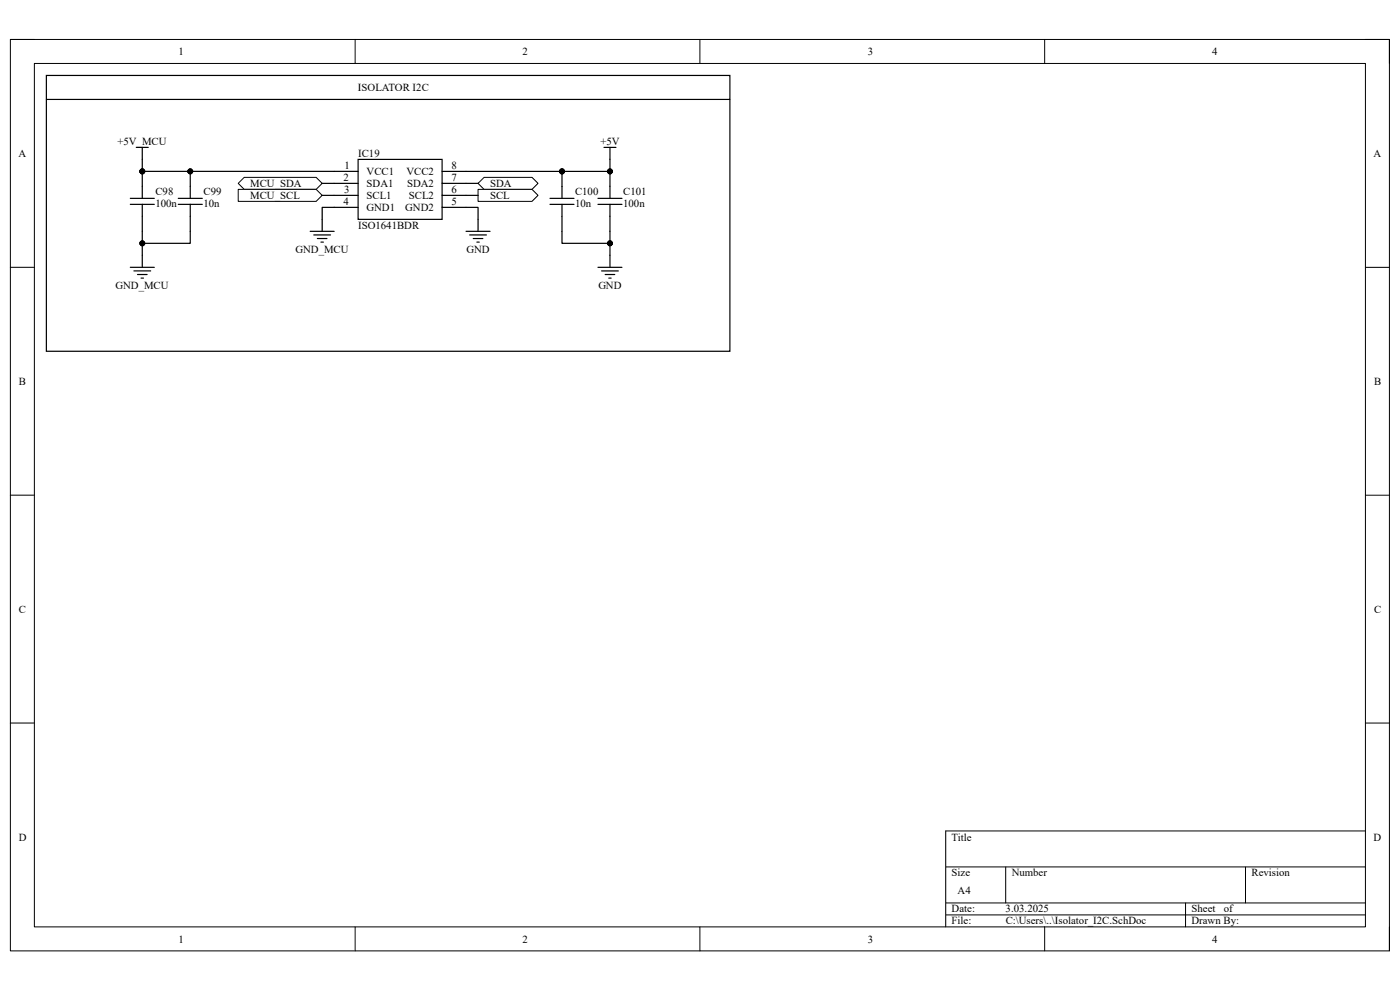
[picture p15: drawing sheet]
<svg xmlns="http://www.w3.org/2000/svg" width="297mm" height="210mm" viewBox="0 0 297 210" stroke-linecap="round" stroke-linejoin="round" font-family="sans-serif">
<defs><g id="words">
<g font-size="2.3">
<text x="37.9" y="11.7">1</text>
<text x="110.9" y="11.7">2</text>
<text x="184.1" y="11.7">3</text>
<text x="257.1" y="11.7">4</text>
<text x="75.9" y="19.3">ISOLATOR I2C</text>
<text x="3.9" y="33.3">A</text>
<text x="24.9" y="30.7">+5V_MCU</text>
<text x="73.1" y="35.9">1</text>
<text x="76" y="33.3">IC19</text>
<text x="95.8" y="35.9">8</text>
<text x="127.4" y="30.7">+5V</text>
<text x="291.4" y="33.3">A</text>
<text x="33" y="41.3">C98</text>
<text x="43.2" y="41.3">C99</text>
<text x="53.1" y="39.7">MCU_SDA</text>
<text x="72.9" y="38.4">2</text>
<text x="73" y="40.9">3</text>
<text x="77.8" y="37.1">VCC1</text>
<text x="77.8" y="39.7">SDA1</text>
<text x="86.2" y="37.1">VCC2</text>
<text x="86.4" y="39.7">SDA2</text>
<text x="95.8" y="38.4">7</text>
<text x="95.8" y="40.9">6</text>
<text x="104" y="39.7">SDA</text>
<text x="122" y="41.3">C100</text>
<text x="132.2" y="41.3">C101</text>
<text x="33" y="43.9">100n</text>
<text x="43.2" y="43.9">10n</text>
<text x="53.1" y="42.2">MCU_SCL</text>
<text x="72.9" y="43.5">4</text>
<text x="77.8" y="42.2">SCL1</text>
<text x="77.8" y="44.7">GND1</text>
<text x="86" y="44.7">GND2</text>
<text x="86.7" y="42.2">SCL2</text>
<text x="95.8" y="43.5">5</text>
<text x="104" y="42.2">SCL</text>
<text x="122" y="43.9">10n</text>
<text x="132.2" y="43.9">100n</text>
<text x="62.7" y="53.6">GND_MCU</text>
<text x="76" y="48.6">ISO1641BDR</text>
<text x="99" y="53.6">GND</text>
<text x="24.5" y="61.3">GND_MCU</text>
<text x="127" y="61.3">GND</text>
<text x="4" y="81.6">B</text>
<text x="291.5" y="81.6">B</text>
<text x="4" y="130">C</text>
<text x="291.5" y="130">C</text>
<text x="4" y="178.3">D</text>
<text x="201.9" y="178.3">Title</text>
<text x="291.4" y="178.3">D</text>
<text x="201.9" y="185.9">Size</text>
<text x="214.6" y="185.9">Number</text>
<text x="265.5" y="185.9">Revision</text>
<text x="203.2" y="189.7">A4</text>
<text x="201.9" y="193.5">Date:</text>
<text x="201.9" y="196.1">File:</text>
<text x="213.3" y="193.5">3.03.2025</text>
<text x="213.4" y="196.1">C:\Users\..\Isolator_I2C.SchDoc</text>
<text x="252.8" y="196.1">Drawn By:</text>
<text x="252.8" y="193.5">Sheet</text>
<text x="259.6" y="193.5">of</text>
<text x="37.9" y="199.9">1</text>
<text x="110.9" y="199.9">2</text>
<text x="184.1" y="199.9">3</text>
<text x="257.1" y="199.9">4</text>
</g>
</g></defs>
<path d="M2.2 8.4h292.6v193.3h-292.6z" fill="none" stroke="#000" stroke-width=".21"/>
<path d="M7.3 13.5h282.4v183.1h-282.4z" fill-rule="evenodd" fill="#fff"/>
<g fill="none" stroke="#000" stroke-width=".21">
<path d="M2.2 8.4h5.1M7.3 13.5h282.4v183.1h-282.4zM75.3 8.4v5.1M148.5 8.4v5.1M221.6 8.4v5.1M289.7 8.4h5.1v5.1M2.2 56.7h5.1M289.7 56.7h5.1M2.2 105h5.1M289.7 105.1h5.1M2.2 153.4h5.1M289.7 153.4h5.1"/>
<path d="M289.7 176.3h-89.1v20.3M75.3 196.6v5.1M148.5 196.6v5.1M200.6 183.9h89.1M200.6 191.5h89.1M200.6 194.1h89.1M213.4 183.9v7.6M221.6 196.6v5.1M251.5 191.5v5.1M264.2 183.9v7.6M294.8 196.6v5.1"/>
<circle cx="30.2" cy="36.4" r=".51"/>
<circle cx="40.4" cy="36.4" r=".51"/>
<circle cx="30.2" cy="51.6" r=".51"/>
</g>
<path d="M9.8 16h145v58.5h-145zM9.8 21.1h145M28.9 31.3h2.6M30.2 31.3v5.1h40.7M27.6 56.7h5.1M28.4 57.5h3.6M29.2 58.2h2M29.9 59h.5M30.2 49.1v7.6M40.4 49.1v2.5h-10.2" fill="none" stroke="#000" stroke-width=".25"/>
<g fill="#000">
<circle cx="30.2" cy="36.4" r=".51"/>
<circle cx="40.4" cy="36.4" r=".51"/>
<circle cx="30.2" cy="51.6" r=".51"/>
</g>
<path d="M50.5 38.9l1.3-1.3h15.3l1.2 1.3-1.2 1.3h-15.3z" fill-rule="evenodd" fill="#fff"/>
<path d="M50.5 38.9l1.3-1.3h15.3l1.2 1.3-1.2 1.3h-15.3z" fill="none" stroke="#000" stroke-width=".21"/>
<path d="M50.5 40.2h16.6l1.2 1.2-1.2 1.3h-16.6z" fill-rule="evenodd" fill="#fff"/>
<path d="M50.5 40.2h16.6l1.2 1.2-1.2 1.3h-16.6z" fill="none" stroke="#000" stroke-width=".21"/>
<path d="M68.3 38.9h2.6M65.8 49.1h5.1M66.6 49.8h3.5M67.3 50.6h2.1M68.1 51.4h.5M68.3 41.4h2.6M70.9 44h-2.6v5.1" fill="none" stroke="#000" stroke-width=".25"/>
<path d="M102.7 37.6h10.2l1.2 1.3-1.2 1.3h-10.2l-1.3-1.3z" fill-rule="evenodd" fill="#fff"/>
<path d="M102.7 37.6h10.2l1.2 1.3-1.2 1.3h-10.2l-1.3-1.3z" fill="none" stroke="#000" stroke-width=".21"/>
<path d="M101.4 40.2h11.5l1.2 1.2-1.2 1.3h-11.5z" fill-rule="evenodd" fill="#fff"/>
<g fill="none" stroke="#000" stroke-width=".21">
<path d="M101.4 40.2h11.5l1.2 1.2-1.2 1.3h-11.5z"/>
<circle cx="30.2" cy="36.4" r=".51"/>
<circle cx="40.4" cy="36.4" r=".51"/>
<circle cx="119.2" cy="36.4" r=".51"/>
<circle cx="129.4" cy="36.4" r=".51"/>
<circle cx="129.4" cy="51.6" r=".51"/>
</g>
<g fill="none" stroke="#000" stroke-width=".25">
<path d="M30.2 36.4v5.7M40.4 36.4v5.7M98.9 36.4h20.3M98.9 38.9h2.5M119.2 36.4v5.7M128.1 31.3h2.6M129.4 31.3v5.1h-10.2M129.4 36.4v5.7M27.6 42.1h5.1M27.6 43.4h5.1M30.2 43.4v5.7M37.8 42.1h5.1"/>
<path d="M37.8 43.4h5.1M40.4 43.4v5.7M98.9 44h2.5v5.1M98.9 41.4h2.5M98.9 49.1h5.1M99.6 49.8h3.6M100.4 50.6h2M101.2 51.4h.5M116.7 42.1h5.1M116.7 43.4h5.1M119.2 43.4v8.2h10.2M126.9 56.7h5"/>
<path d="M126.9 42.1h5M126.9 43.4h5M127.6 57.5h3.6M128.4 58.2h2M129.1 59h.6M129.4 43.4v13.3"/>
</g>
<g fill="#000">
<circle cx="30.2" cy="36.4" r=".51"/>
<circle cx="40.4" cy="36.4" r=".51"/>
<circle cx="119.2" cy="36.4" r=".51"/>
<circle cx="129.4" cy="36.4" r=".51"/>
<circle cx="129.4" cy="51.6" r=".51"/>
</g>
<path d="M76 33.8h17.8v12.7h-17.8z" fill-rule="evenodd" fill="#fff"/>
<path d="M70.9 36.4h5.1M70.9 38.9h5.1M76 33.8h17.8v12.7h-17.8zM93.8 38.9h5.1M93.8 36.4h5.1M70.9 41.4h5.1M70.9 44h5.1M93.8 41.4h5.1M93.8 44h5.1" fill="none" stroke="#000" stroke-width=".25"/>
<use href="#words"/>
</svg>
